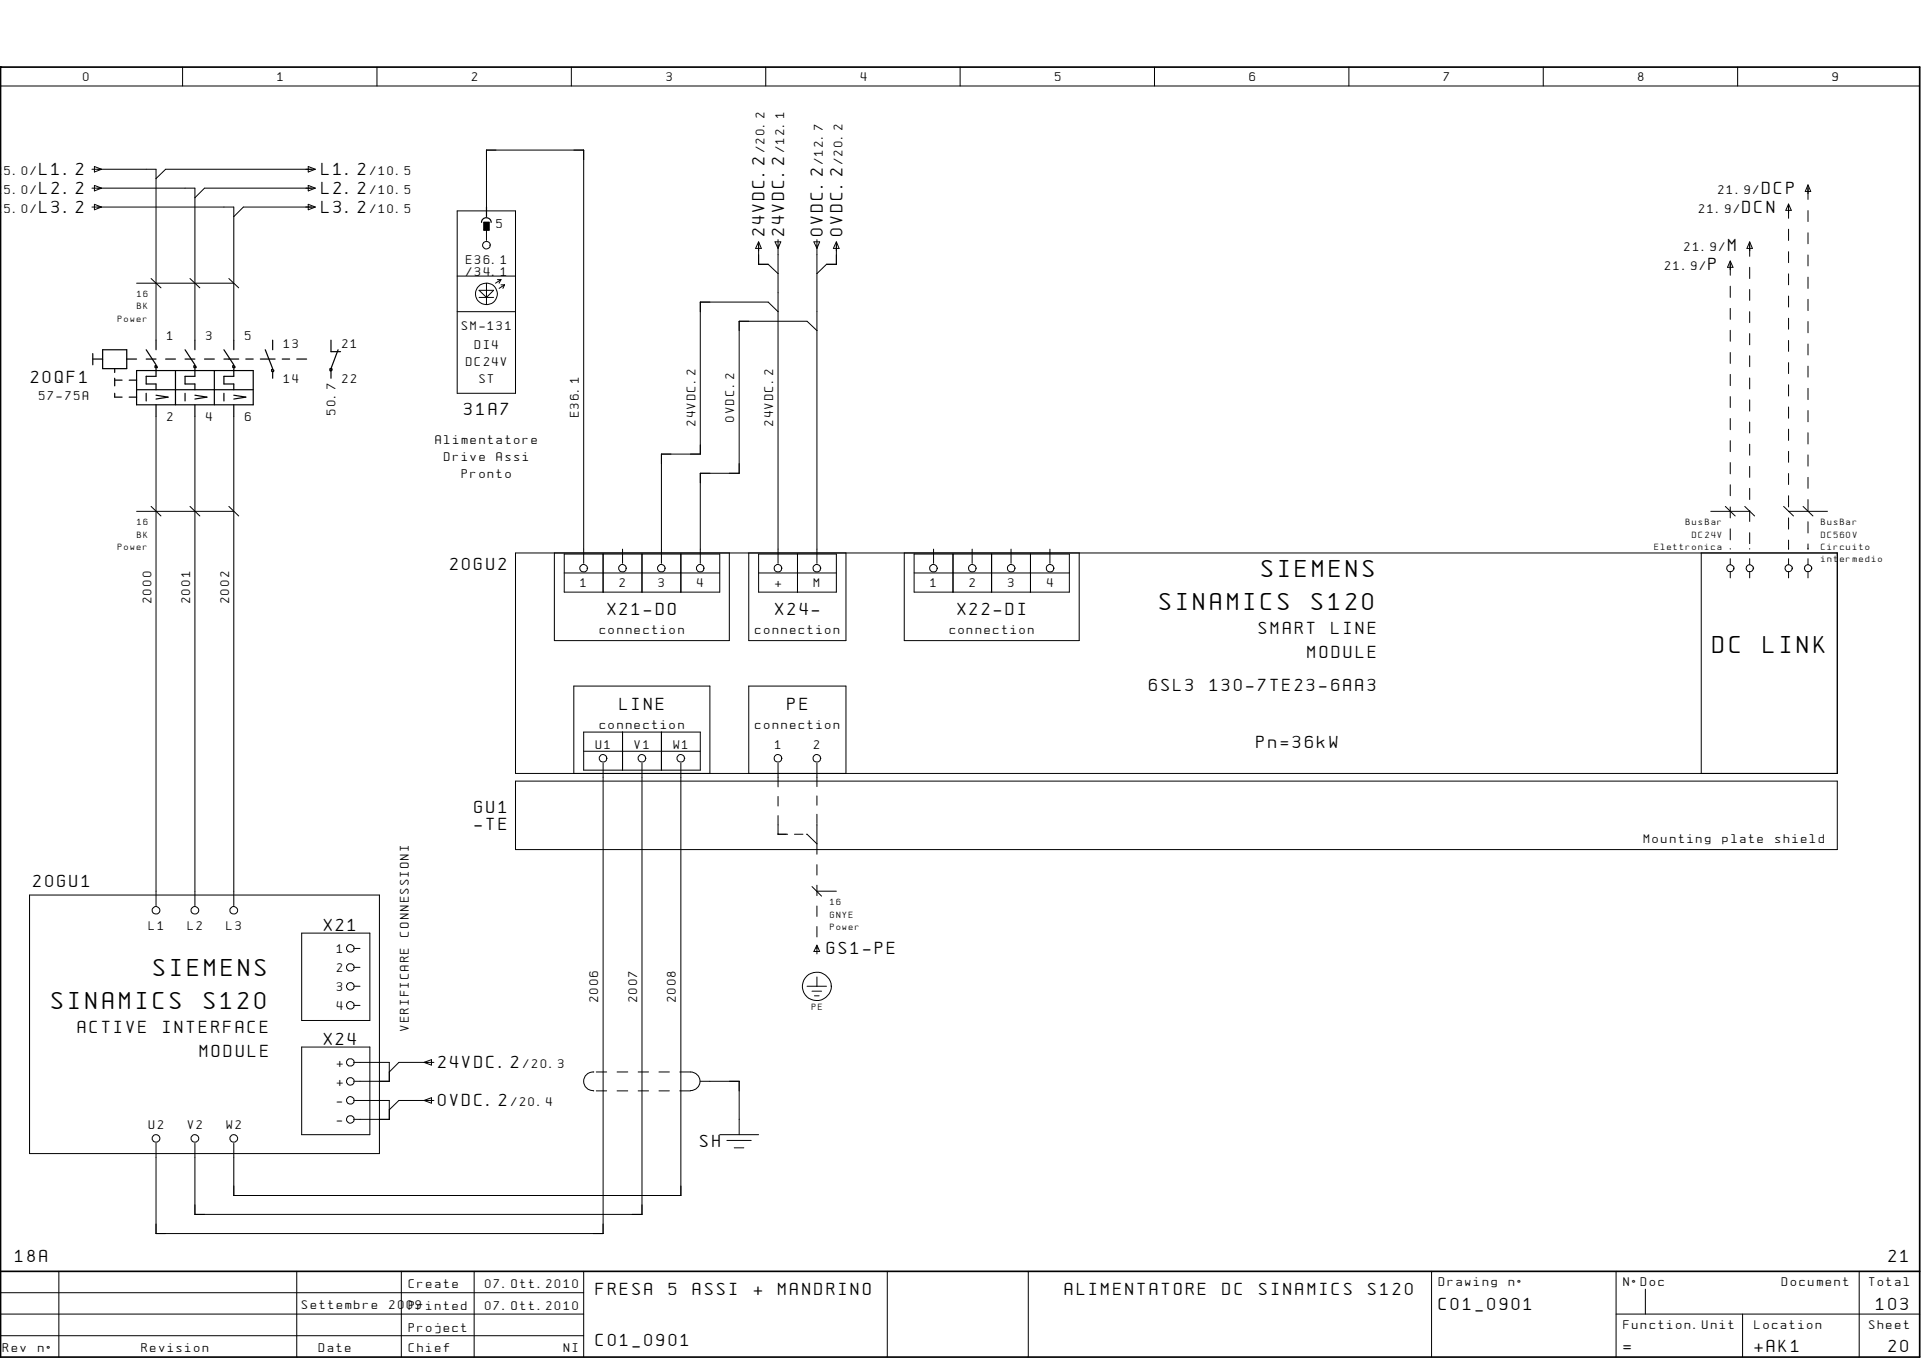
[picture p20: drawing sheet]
<svg xmlns="http://www.w3.org/2000/svg" width="297mm" height="210mm" viewBox="0 0 297 210" stroke-linecap="round" stroke-linejoin="round" font-family="sans-serif">
<defs><g id="words">
<g font-size="3">
<text x="195.1" y="89.2">SIEMENS</text>
<text x="179.4" y="94.3">SINAMICS</text>
<text x="202.9" y="94.3">S120</text>
<text x="264.8" y="100.9">DC</text>
<text x="272.7" y="100.9">LINK</text>
<text x="8" y="156">SINAMICS</text>
<text x="23.8" y="150.9">SIEMENS</text>
<text x="31.6" y="156">S120</text>
</g>
<g font-size="2.2">
<text x="6.1" y="27.1">L1.2</text>
<text x="49.7" y="27.1">L1.2</text>
<text x="6.1" y="30">L2.2</text>
<text x="6.1" y="33">L3.2</text>
<text x="49.7" y="30">L2.2</text>
<text x="49.7" y="33">L3.2</text>
<text x="269.4" y="33">DCN</text>
<text x="272.5" y="30">DCP</text>
<text x="118.2" y="36.4" transform="rotate(-90 118.2 36.4)">24VDC.2</text>
<text x="121.2" y="36.4" transform="rotate(-90 121.2 36.4)">24VDC.2</text>
<text x="127.3" y="36.4" transform="rotate(-90 127.3 36.4)">0VDC.2</text>
<text x="130.3" y="36.4" transform="rotate(-90 130.3 36.4)">0VDC.2</text>
<text x="264.2" y="41.8">P</text>
<text x="267.2" y="38.8">M</text>
<text x="4.8" y="59.2">20QF1</text>
<text x="71.8" y="64.1">31A7</text>
<text x="69.6" y="88.1">20GU2</text>
<text x="93.9" y="95">X21-DO</text>
<text x="119.9" y="95">X24-</text>
<text x="148" y="95">X22-DI</text>
<text x="194.6" y="98">SMART</text>
<text x="202.2" y="101.6">MODULE</text>
<text x="205.9" y="98">LINE</text>
<text x="177.7" y="106.8">6SL3</text>
<text x="187.1" y="106.8">130-7TE23-6AA3</text>
<text x="95.8" y="109.7">LINE</text>
<text x="121.7" y="109.7">PE</text>
<text x="194.3" y="115.6">Pn=36kW</text>
<text x="73.4" y="125.7">GU1</text>
<text x="73.4" y="128.2">-TE</text>
<text x="5.1" y="137.1">20GU1</text>
<text x="50.1" y="143.9">X21</text>
<text x="127.8" y="147.5">GS1-PE</text>
<text x="12" y="159.7">ACTIVE</text>
<text x="25.2" y="159.7">INTERFACE</text>
<text x="50.1" y="161.5">X24</text>
<text x="30.9" y="163.4">MODULE</text>
<text x="67.7" y="165.1">24VDC.2</text>
<text x="67.7" y="171">0VDC.2</text>
<text x="108.3" y="177.2">SH</text>
<text x="2.4" y="195.1">18A</text>
<text x="292" y="195.1">21</text>
<text x="92.2" y="200.2">FRESA</text>
<text x="103.4" y="200.2">5</text>
<text x="107.1" y="200.2">ASSI</text>
<text x="116.5" y="200.2">+</text>
<text x="120.3" y="200.2">MANDRINO</text>
<text x="164.6" y="200.2">ALIMENTATORE</text>
<text x="189.1" y="200.2">DC</text>
<text x="194.7" y="200.2">SINAMICS</text>
<text x="211.6" y="200.2">S120</text>
<text x="222.5" y="202.4">C01_0901</text>
<text x="290.1" y="202.4">103</text>
<text x="92.2" y="208">C01_0901</text>
<text x="251" y="209">=</text>
<text x="271.3" y="209">+AK1</text>
<text x="292" y="209">20</text>
</g>
<g font-size="1.5">
<text x="12.9" y="12.6">0</text>
<text x="42.9" y="12.6">1</text>
<text x="73" y="12.6">2</text>
<text x="103" y="12.6">3</text>
<text x="133.1" y="12.6">4</text>
<text x="163.1" y="12.6">5</text>
<text x="193.2" y="12.6">6</text>
<text x="223.3" y="12.6">7</text>
<text x="253.3" y="12.6">8</text>
<text x="283.3" y="12.6">9</text>
<text x="118.2" y="23.5" transform="rotate(-90 118.2 23.5)">/20.2</text>
<text x="121.2" y="23.5" transform="rotate(-90 121.2 23.5)">/12.1</text>
<text x="-.7" y="27.1">25.0/</text>
<text x="57.2" y="27.1">/10.5</text>
<text x="127.3" y="25.4" transform="rotate(-90 127.3 25.4)">/12.7</text>
<text x="130.3" y="25.4" transform="rotate(-90 130.3 25.4)">/20.2</text>
<text x="-.7" y="30">25.0/</text>
<text x="-.7" y="33">25.0/</text>
<text x="57.2" y="30">/10.5</text>
<text x="57.2" y="33">/10.5</text>
<text x="76.7" y="35.2">5</text>
<text x="262.7" y="33">21.9/</text>
<text x="265.7" y="30">21.9/</text>
<text x="72.1" y="40.9">E36.1</text>
<text x="257.4" y="41.8">21.9/</text>
<text x="260.4" y="38.8">21.9/</text>
<text x="72.1" y="42.7">/34.1</text>
<text x="25.9" y="52.6">1</text>
<text x="31.9" y="52.6">3</text>
<text x="37.9" y="52.6">5</text>
<text x="43.9" y="53.7">13</text>
<text x="52.9" y="53.7">21</text>
<text x="71.4" y="51">SM-131</text>
<text x="73.4" y="53.9">DI4</text>
<text x="43.9" y="59.1">14</text>
<text x="52.9" y="59.1">22</text>
<text x="72.1" y="56.6">DC24V</text>
<text x="74.1" y="59.2">ST</text>
<text x="6.1" y="61.8">57-75A</text>
<text x="25.9" y="65">2</text>
<text x="31.9" y="65">4</text>
<text x="37.9" y="65">6</text>
<text x="51.9" y="64.1" transform="rotate(-90 51.9 64.1)">50.7</text>
<text x="89.5" y="64.5" transform="rotate(-90 89.5 64.5)">E36.1</text>
<text x="107.5" y="65.8" transform="rotate(-90 107.5 65.8)">24VDC.2</text>
<text x="113.5" y="65.2" transform="rotate(-90 113.5 65.2)">0VDC.2</text>
<text x="119.5" y="65.8" transform="rotate(-90 119.5 65.8)">24VDC.2</text>
<text x="67.3" y="68.6">Alimentatore</text>
<text x="68.7" y="71.2">Drive</text>
<text x="76.8" y="71.2">Assi</text>
<text x="71.4" y="73.9">Pronto</text>
<text x="23.4" y="93.2" transform="rotate(-90 23.4 93.2)">2000</text>
<text x="29.4" y="93.2" transform="rotate(-90 29.4 93.2)">2001</text>
<text x="35.4" y="93.2" transform="rotate(-90 35.4 93.2)">2002</text>
<text x="89.8" y="90.8">1</text>
<text x="95.8" y="90.8">2</text>
<text x="101.8" y="90.8">3</text>
<text x="107.8" y="90.8">4</text>
<text x="119.8" y="90.8">+</text>
<text x="125.9" y="90.8">M</text>
<text x="143.9" y="90.8">1</text>
<text x="149.9" y="90.8">2</text>
<text x="155.9" y="90.8">3</text>
<text x="161.9" y="90.8">4</text>
<text x="92.7" y="98">connection</text>
<text x="116.8" y="98">connection</text>
<text x="146.9" y="98">connection</text>
<text x="92.7" y="112.7">connection</text>
<text x="116.8" y="112.7">connection</text>
<text x="92.2" y="115.8">U1</text>
<text x="98.1" y="115.8">V1</text>
<text x="104.1" y="115.8">W1</text>
<text x="119.8" y="115.8">1</text>
<text x="125.9" y="115.8">2</text>
<text x="254.2" y="130.3">Mounting</text>
<text x="266.4" y="130.3">plate</text>
<text x="274.5" y="130.3">shield</text>
<text x="23" y="143.7">L1</text>
<text x="29" y="143.7">L2</text>
<text x="35" y="143.7">L3</text>
<text x="52.1" y="147.3">1</text>
<text x="63.2" y="144.8" transform="rotate(-90 63.2 144.8)">CONNESSIONI</text>
<text x="52.1" y="150.2">2</text>
<text x="52.1" y="153.2">3</text>
<text x="92.5" y="154.9" transform="rotate(-90 92.5 154.9)">2006</text>
<text x="98.5" y="154.9" transform="rotate(-90 98.5 154.9)">2007</text>
<text x="104.5" y="154.9" transform="rotate(-90 104.5 154.9)">2008</text>
<text x="52.1" y="156.1">4</text>
<text x="63.2" y="159.3" transform="rotate(-90 63.2 159.3)">VERIFICARE</text>
<text x="52.1" y="164.9">+</text>
<text x="52.1" y="167.9">+</text>
<text x="80.9" y="165.1">/20.3</text>
<text x="52.1" y="170.8">-</text>
<text x="52.1" y="173.7">-</text>
<text x="79" y="171">/20.4</text>
<text x="23" y="174.5">U2</text>
<text x="29" y="174.5">V2</text>
<text x="35" y="174.5">W2</text>
<text x="46.7" y="202.4">Settembre</text>
<text x="60.2" y="202.4">2009</text>
<text x="63.2" y="199.1">Create</text>
<text x="63.2" y="202.4">Printed</text>
<text x="75" y="199.1">07.Ott.2010</text>
<text x="75" y="202.4">07.Ott.2010</text>
<text x="222.5" y="198.8">Drawing</text>
<text x="233.3" y="198.8">nø</text>
<text x="251" y="198.8">NøDoc</text>
<text x="275.5" y="198.8">Document</text>
<text x="289" y="198.8">Total</text>
<text x=".5" y="209">Rev</text>
<text x="5.9" y="209">nø</text>
<text x="21.9" y="209">Revision</text>
<text x="49.3" y="209">Date</text>
<text x="63.2" y="205.8">Project</text>
<text x="63.2" y="209">Chief</text>
<text x="87.2" y="209">NI</text>
<text x="251" y="205.4">Function.Unit</text>
<text x="271.3" y="205.4">Location</text>
<text x="289" y="205.4">Sheet</text>
</g>
<g font-size="1.1">
<text x="21.2" y="45.9">16</text>
<text x="21.2" y="47.8">BK</text>
<text x="18.2" y="49.7">Power</text>
<text x="21.2" y="81.2">16</text>
<text x="21.2" y="83.1">BK</text>
<text x="260.7" y="81.2">BusBar</text>
<text x="261.7" y="83.1">DC24V</text>
<text x="281.6" y="81.2">BusBar</text>
<text x="281.6" y="83.1">DC560V</text>
<text x="18.2" y="85">Power</text>
<text x="255.8" y="85">Elettronica</text>
<text x="281.6" y="85">Circuito</text>
<text x="281.6" y="86.9">intermedio</text>
<text x="128.4" y="139.9">16</text>
<text x="128.4" y="141.8">GNYE</text>
<text x="128.4" y="143.8">Power</text>
<text x="125.5" y="156.2">PE</text>
</g>
</g></defs>
<path d="M.1 10.4h.1M.1 10.4h296.7v199.4h-296.7zM.1 196.5h296.7" fill="none" stroke="#000" stroke-width=".26"/>
<g fill="none" stroke="#000" stroke-width=".15">
<path d="M.1 13.3h296.7M28.2 10.4v2.9M58.3 10.4v2.9M88.3 10.4v2.9M118.4 10.4v2.9M148.5 10.4v2.9M178.5 10.4v2.9M208.6 10.4v2.9M238.6 10.4v2.9M268.7 10.4v2.9M14.2 26.2h9.9v26.4M14.2 29.1h15.9v23.5"/>
<path d="M14.2 32h21.9v20.6M14.6 25.7l1.1 .5-1.1 .4zM14.6 28.7l1.1 .4-1.1 .4zM14.6 31.6l1.1 .4-1.1 .4zM47.7 25.7l1.1 .5-1.1 .4zM47.7 28.7l1.1 .4-1.1 .4zM47.7 31.6l1.1 .4-1.1 .4zM48.7 26.2h-23.1l-1.5 1.4M48.7 29.1h-17.1l-1.5 1.5M48.7 32h-11.1l-1.5 1.5M70.7 32.6h9v28.2h-9zM75.2 35h.1"/>
<path d="M75.2 32v-8.8h15.1v63.9M75.2 35v2.2M117.3 37.5v3.4h1.5l1.5 1.4M117.3 37.4l.4 1h-.9zM119.8 37.4h.9l-.4 1zM120.3 37v50.1M125.9 37.4h.8l-.4 1zM126.3 37v50.1M129.3 37.5v3.4h-1.5l-1.5 1.4M129.3 37.4l.4 1h-.8zM270.5 37.5v2.1M270.5 37.4l.5 1h-.9z"/>
<path d="M276.6 31.6v2.1M276.6 35.4v1.8M276.6 38.9v1.7M276.6 31.5l.4 1h-.9zM279.6 28.7v2.1M279.6 32.6v1.6M279.6 36v1.7M279.6 39.4v1.7M279.6 28.6l.4 1h-.9zM21.1 43.8h15M23.4 43.1l1.5 1.4M29.4 43.1l1.5 1.4"/>
<path d="M35.4 43.1l1.5 1.4M70.7 42.7h9M70.7 48.2h9M74.1 44.9h2.2l-1.1 1.1zM74.1 46h2.2M75.2 43.8v3.3M76.9 43.2h.6M77.5 43.2l-.9 .6M77.5 43.2l-.3 .6M77.5 44h.5M78 44l-.8 .6M78 44l-.2 .6"/>
<path d="M120.3 48.2l-1.5-1.5h-10.5v23.5h-6v16.9M126.3 51.1l-1.5-1.4h-10.5v23.5h-6v13.9M267.5 40.4v2.1M267.5 44.2v1.8M267.5 47.7v1.7M267.5 51.1v1.6M267.5 54.5v1.7M267.5 57.9v1.7M267.5 40.3l.5 1h-.9zM270.5 41.3v1.8M270.5 44.7v1.7M270.5 48.2v1.7"/>
<path d="M270.5 51.6v1.7M270.5 55v1.7M270.5 58.4v1.7M276.6 42.3v1.7M276.6 45.8v1.7M276.6 49.2v1.7M276.6 52.6v1.7M276.6 56v1.7M276.6 59.5v1.7M279.6 42.8v1.8M279.6 46.3v1.7M279.6 49.7v1.7"/>
<path d="M279.6 53.2v1.7M279.6 56.6v1.7M21.1 79h15M23.4 78.3l1.5 1.5M24.1 64.3v75.7M29.4 78.3l1.5 1.5M30.1 64.3v75.7M35.4 78.3l1.5 1.5M36.1 64.3v75.7M264.5 79h6M266.8 78.3l1.5 1.5M267.5 61.3v1.7"/>
<path d="M267.5 64.7v1.7M267.5 68.1v1.7M267.5 71.5v1.7M267.5 74.9v1.7M267.5 78.4v1.7M269.8 78.3l1.5 1.5M270.5 61.8v1.7M270.5 65.2v1.7M270.5 68.7v1.7M270.5 72.1v1.7M270.5 75.5v1.7M270.5 78.9v1.7"/>
<path d="M275.8 78.3l1.5 1.5M276.6 62.9v1.7M276.6 66.3v1.8M276.6 69.8v1.7M276.6 73.2v1.7M276.6 76.6v1.8M276.6 79h6M278.8 78.3l1.5 1.5M279.6 60v1.8M279.6 63.5v1.7M279.6 66.9v1.7M279.6 70.3v1.8"/>
<path d="M279.6 73.8v1.7M279.6 77.2v1.7M79.7 85.5h204.4v34h-204.4zM85.7 85.5v13.5h27.1v-13.5M87.2 88.6h24.1M87.2 85.6h24.1v5.9h-24.1zM93.3 85.6v5.9M96.3 84.9v2.2M99.3 85.6v5.9M105.3 85.6v5.9M115.8 85.5v13.5h15v-13.5M117.3 85.6h12v5.9h-12z"/>
<path d="M117.3 88.6h12M123.3 85.6v5.9M139.8 85.5v13.5h27.1v-13.5M141.3 88.6h24.1M141.3 85.6h24.1v5.9h-24.1zM144.4 84.9v2.2M147.4 85.6v5.9M150.3 84.9v2.2M153.3 85.6v5.9M156.3 84.9v2.2M159.3 85.6v5.9M162.3 84.9v2.2"/>
<path d="M263.1 85.5v34M267.5 81.7v1.7M267.5 84.8v.1M267.5 86.4v.9M267.5 88.4v.9M270.5 82.3v1.7M270.5 84.8v.1M270.5 86.4v.9M270.5 88.4v.9M276.6 80.1v1.7M276.6 83.5v1.4M276.6 86.4v.9"/>
<path d="M276.6 88.4v.9M279.6 80.6v1.8M279.6 84.1v.8M279.6 86.4v.9M279.6 88.4v.9M88.7 119.5v-13.5h21.1v13.5M90.3 113.2h18v5.8h-18zM90.3 116.1h18M93.3 117.9v72.8h-69.2v-14M96.3 113.2v5.8M99.3 117.9v69.8h-69.2v-11M102.3 113.2v5.8"/>
<path d="M105.3 117.9v66.9h-69.2v-8.1M115.8 119.5v-13.5h15v13.5M120.3 117.9v3.7M126.3 117.9v3.7M4.6 138.3h54.1v40h-54.1zM79.7 120.7h204.4v10.6h-204.4zM120.3 123.1v1.5M120.3 126.1v2.8h1.5M122.8 128.9h1.4M124.7 128.9l1.6 1.5M125.6 137l1.4 1.5M126.3 123v1.5"/>
<path d="M126.3 125.9v1.4M126.3 127.4v4.6M126.3 133.6v1.7M126.3 136.8v1.6M126.3 137.8h3M46.6 144.2h10.6v13.5h-10.6zM54.9 146.6h.8M54.9 149.5h.8M54.9 152.4h.8M54.9 155.4h.8M124.8 150.9a2.21 2.21 0 0 1 3.1 .1 2.21 2.21 0 0 1-.2 3.2 2.21 2.21 0 0 1-3.1-.3 2.21 2.21 0 0 1 .2-3zM124.8 152.4h3"/>
<path d="M125.6 153.2h1.4M125.9 153.9h.8M126.3 140v1.6M126.3 143.2v1.6M126.3 146.2v1.2M126.3 151v1.4M126.3 146.1l.4 1h-.8zM46.6 161.8h10.6v13.6h-10.6zM54.9 164.2h5.3v2.9h-5.3M54.9 170.1h5.3v2.9h-5.3M65.6 164.2l1.1-.4v.8zM65.6 170.1l1.1-.4v.8z"/>
<path d="M67.1 164.2h-5.4l-1.5 1.5M67.1 170.1h-5.4l-1.5 1.4M91.7 168.6h.1M91.8 165.7a1.44 1.44 0 0 0-1.5 1.4 1.44 1.44 0 0 0 1.4 1.5M92.2 168.6h1.6M92.2 165.7h1.6M95.4 168.6h1.7M95.4 165.7h1.7M98.7 168.6h1.6M98.7 165.7h1.6M101.9 168.6h1.6M101.9 165.7h1.6"/>
<path d="M105.1 165.7h1.7a1.44 1.44 0 0 1 1.4 1.4 1.44 1.44 0 0 1-1.4 1.5M105.1 168.6h1.7M108.3 167.1h6v8.3M111.3 175.4h6M112.4 176.3h3.8M113.5 177.4h1.5M.1 196.9v12.9M.1 199.8h90.2M9.1 196.5v13.3M45.9 196.5v13.3M62.1 196.5v13.3M73.3 196.5v13.3"/>
<path d="M90.3 196.5v13.3M137.2 196.5v13.3M159 196.5v13.3M221.4 196.5v13.3M249.9 196.5v13.3M254.4 199.3v3.8M287.5 196.5v13.3M.1 203.1h90.2M.1 206.5h90.2M249.9 203.1h46.9M269.4 203.1v6.7"/>
<circle cx="75.2" cy="37.9" r=".59"/>
<circle cx="75.2" cy="45.4" r="1.69"/>
<circle cx="90.3" cy="87.8" r=".59"/>
<circle cx="96.3" cy="87.8" r=".59"/>
<circle cx="102.3" cy="87.8" r=".59"/>
<circle cx="108.3" cy="87.8" r=".59"/>
<circle cx="120.3" cy="87.8" r=".59"/>
<circle cx="126.3" cy="87.8" r=".59"/>
<circle cx="144.4" cy="87.8" r=".59"/>
<circle cx="150.4" cy="87.8" r=".59"/>
<circle cx="156.4" cy="87.8" r=".59"/>
<circle cx="162.4" cy="87.8" r=".59"/>
<circle cx="267.6" cy="87.8" r=".56"/>
<circle cx="270.6" cy="87.8" r=".56"/>
<circle cx="276.6" cy="87.8" r=".56"/>
<circle cx="279.6" cy="87.8" r=".56"/>
<circle cx="93.3" cy="117.2" r=".59"/>
<circle cx="99.3" cy="117.2" r=".59"/>
<circle cx="105.3" cy="117.2" r=".59"/>
<circle cx="120.3" cy="117.2" r=".59"/>
<circle cx="126.3" cy="117.2" r=".59"/>
<circle cx="24.1" cy="140.7" r=".59"/>
<circle cx="30.1" cy="140.7" r=".59"/>
<circle cx="36.2" cy="140.7" r=".59"/>
<circle cx="54.2" cy="146.6" r=".59"/>
<circle cx="54.2" cy="152.5" r=".59"/>
<circle cx="54.2" cy="155.4" r=".59"/>
<circle cx="54.2" cy="149.5" r=".58"/>
<circle cx="24.1" cy="176" r=".59"/>
<circle cx="30.1" cy="176" r=".59"/>
<circle cx="36.2" cy="176" r=".59"/>
<circle cx="54.2" cy="167.1" r=".59"/>
<circle cx="54.2" cy="170.1" r=".59"/>
<circle cx="54.2" cy="173" r=".59"/>
<circle cx="54.2" cy="164.2" r=".58"/>
</g>
<g fill="none" stroke="#000" stroke-width=".19">
<path d="M74.5 34.4a.74 .74 0 0 1 .7-.7 .74 .74 0 0 1 .7 .7M74.8 34.4h.8v1.2h-.8zM75.2 32v1.5M14.3 55.5h1.6M14.3 54.7v1.7M15.9 54.1h3.7v2.9h-3.7zM17.7 57v.6M17.7 58.5v1.1M17.7 58.8h1.2M19.6 55.5h1.5M20 58.8h1.1M21.1 57.3h18.1v5.3h-18.1z"/>
<path d="M22.6 55.5h1.5M22.6 54.1l1.5 2.3M24 56.6a.2 .2 0 0 1 .2 0 .2 .2 0 0 1 .1 .2l-.3 .1zM24.1 52.6v1.5M24.1 57v1.2h-1.5v1.2h1.5v.8M25.6 55.5h1.5M27.1 57.3v5.3M28.6 55.5h1.5M28.6 54.1l1.5 2.3M30 56.6a.2 .2 0 0 1 .2 0 .2 .2 0 0 1 .1 .2l-.2 .1zM30.1 52.6v1.5M30.1 57v1.2h-1.5v1.2h1.5v.8"/>
<path d="M31.6 55.5h1.5M33.1 57.3v5.3M34.6 55.5h2.3M34.6 54.1l1.5 2.3M36 56.6a.2 .2 0 0 1 .2 0 .2 .2 0 0 1 .1 .2l-.2 .1zM36.1 52.6v1.5M36.1 57v1.2h-1.5v1.2h1.5v.8M38 55.5h1.2M40.3 55.5h2.2M41 54.1l1.2 2.9M42.1 57.1l.2 .1-.1 .2h-.2zM42.2 52.6v1.5"/>
<path d="M42.2 57.6v.9M43.6 55.5h1.2M45.9 55.5h1.5M51 57l.3 .1a.19 .19 0 0 1-.1 .2 .19 .19 0 0 1-.2-.1zM51.2 52.6v1.8h1.5M51.2 57.3v1.2M52.3 54.1l-1.1 2.9M17.7 60.8v.6h1.2M20 61.4h1.1M21.1 60.2h18.1M22.6 60.8v1.2M24.1 62.6v1.7"/>
<path d="M24.1 61.1l1.9 .3-1.9 .3M28.6 60.8v1.2M30.1 62.6v1.7M30.1 61.1l1.9 .3-1.9 .3M34.6 60.8v1.2M36.1 62.6v1.7M36.1 61.1l1.9 .3-1.9 .3"/>
</g>
<path d="M74.8 34.4h.8v1.2h-.8z" fill="#000"/>
<use href="#words"/>
</svg>
